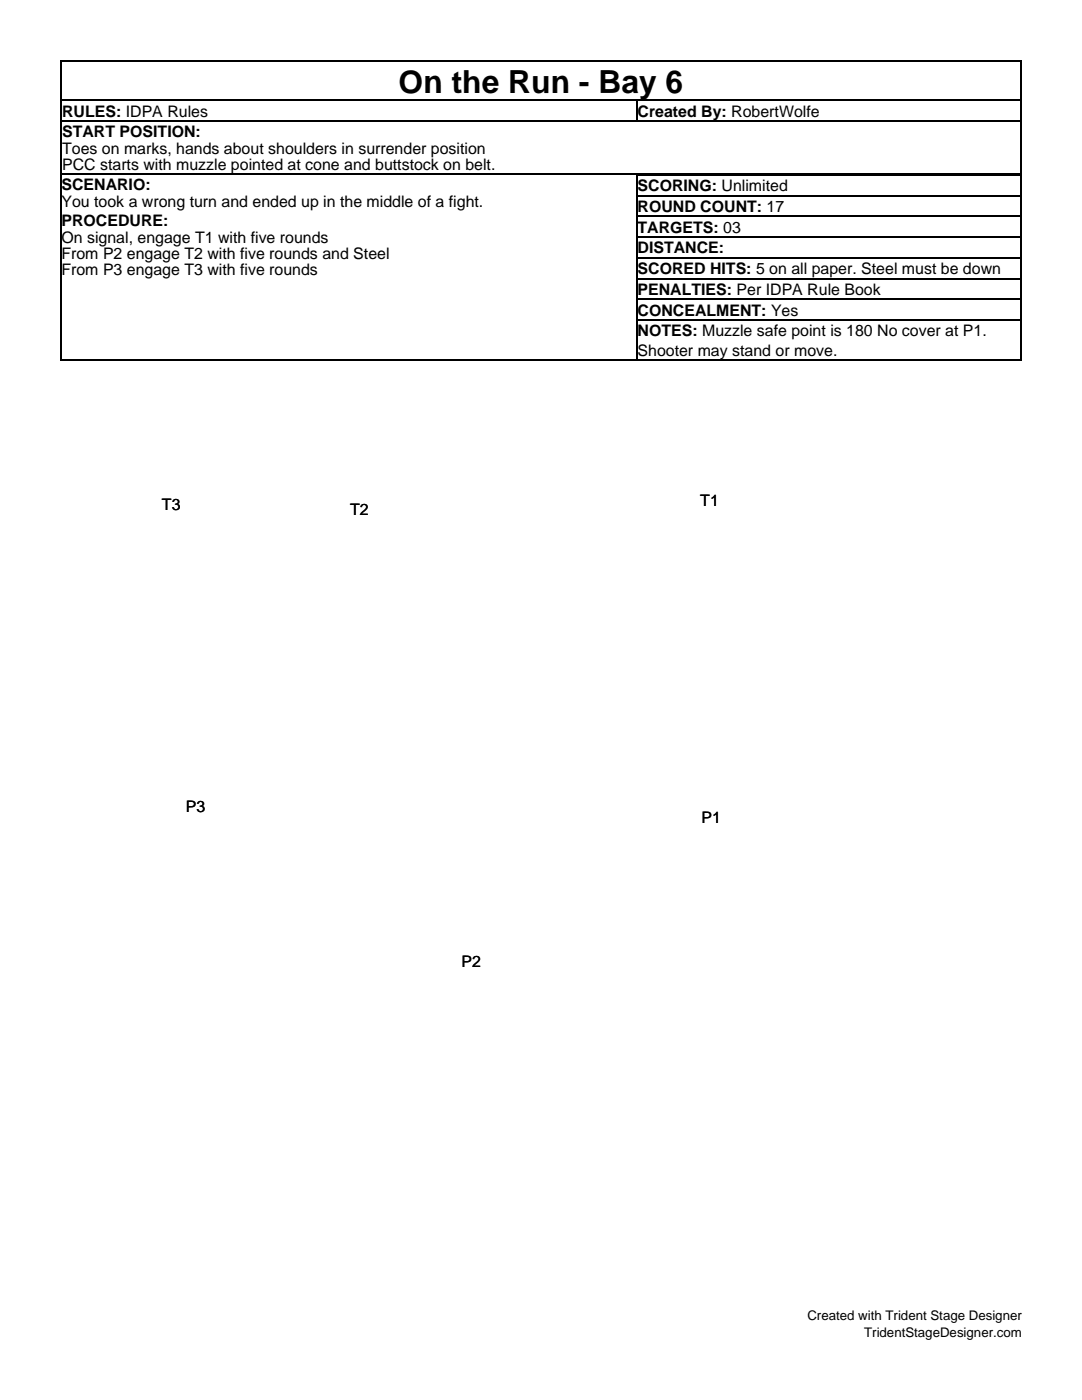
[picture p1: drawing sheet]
<svg xmlns="http://www.w3.org/2000/svg" width="216mm" height="279mm" viewBox="0 0 216 279" stroke-linecap="round" stroke-linejoin="round" font-family="sans-serif">
<defs><g id="words">
<text font-size="6.3" x="79.5" y="18.5">On the Run - Bay 6</text>
<g font-size="3.2">
<text x="12.4" y="23.3">RULES: IDPA Rules</text>
<text x="127.2" y="23.3">Created By: RobertWolfe</text>
<text x="12.4" y="27.4">START POSITION:</text>
<text x="12.4" y="30.8">Toes on marks, hands about shoulders in surrender position</text>
<text x="12.4" y="34">PCC starts with muzzle pointed at cone and buttstock on belt.</text>
<text x="12.3" y="38">SCENARIO:</text>
<text x="12.3" y="41.4">You took a wrong turn and ended up in the middle of a fight.</text>
<text x="127.2" y="38.1">SCORING: Unlimited</text>
<text x="12.3" y="45.1">PROCEDURE:</text>
<text x="127.2" y="42.3">ROUND COUNT: 17</text>
<text x="127.2" y="46.4">TARGETS: 03</text>
<text x="12.3" y="48.5">On signal, engage T1 with five rounds</text>
<text x="12.3" y="51.7">From P2 engage T2 with five rounds and Steel</text>
<text x="127.2" y="50.6">DISTANCE:</text>
<text x="12.3" y="54.9">From P3 engage T3 with five rounds</text>
<text x="127.2" y="54.7">SCORED HITS: 5 on all paper. Steel must be down</text>
<text x="127.2" y="58.8">PENALTIES: Per IDPA Rule Book</text>
<text x="127.2" y="63">CONCEALMENT: Yes</text>
<text x="127.2" y="67.1">NOTES: Muzzle safe point is 180 No cover at P1.</text>
<text x="127.2" y="71">Shooter may stand or move.</text>
<text x="32.3" y="101.7">T3</text>
<text x="139.7" y="100.9">T1</text>
<text x="69.9" y="102.8">T2</text>
<text x="37.1" y="162.1">P3</text>
<text x="140" y="164.2">P1</text>
<text x="92.1" y="193">P2</text>
</g>
<g font-size="2.6">
<text x="161.1" y="263.5">Created with Trident Stage Designer</text>
<text x="172.4" y="266.8">TridentStageDesigner.com</text>
</g>
</g></defs>
<g fill="none" stroke="#000" stroke-width=".26">
<path d="M12.1 12.3h191.7M12.3 12.1v59.8M127.1 19.9v4.4M203.6 12.1v59.9M12.1 20h191.7M12.1 24.2h191.7M12.1 34.8h191.7M127 34.9h76.8M127 39h76.8M127.1 34.8v37.2M127 43.2h76.8M127 47.3h76.8"/>
<path d="M127 51.5h76.8M127 55.6h76.8M127 59.7h76.8M12.1 71.9h191.7M127 63.9h76.8"/>
</g>
<path d="M12.1 71.9h.3v.1h-.3zM203.5 71.9h.3v.1h-.3z" fill="#000"/>
<use href="#words"/>
</svg>
